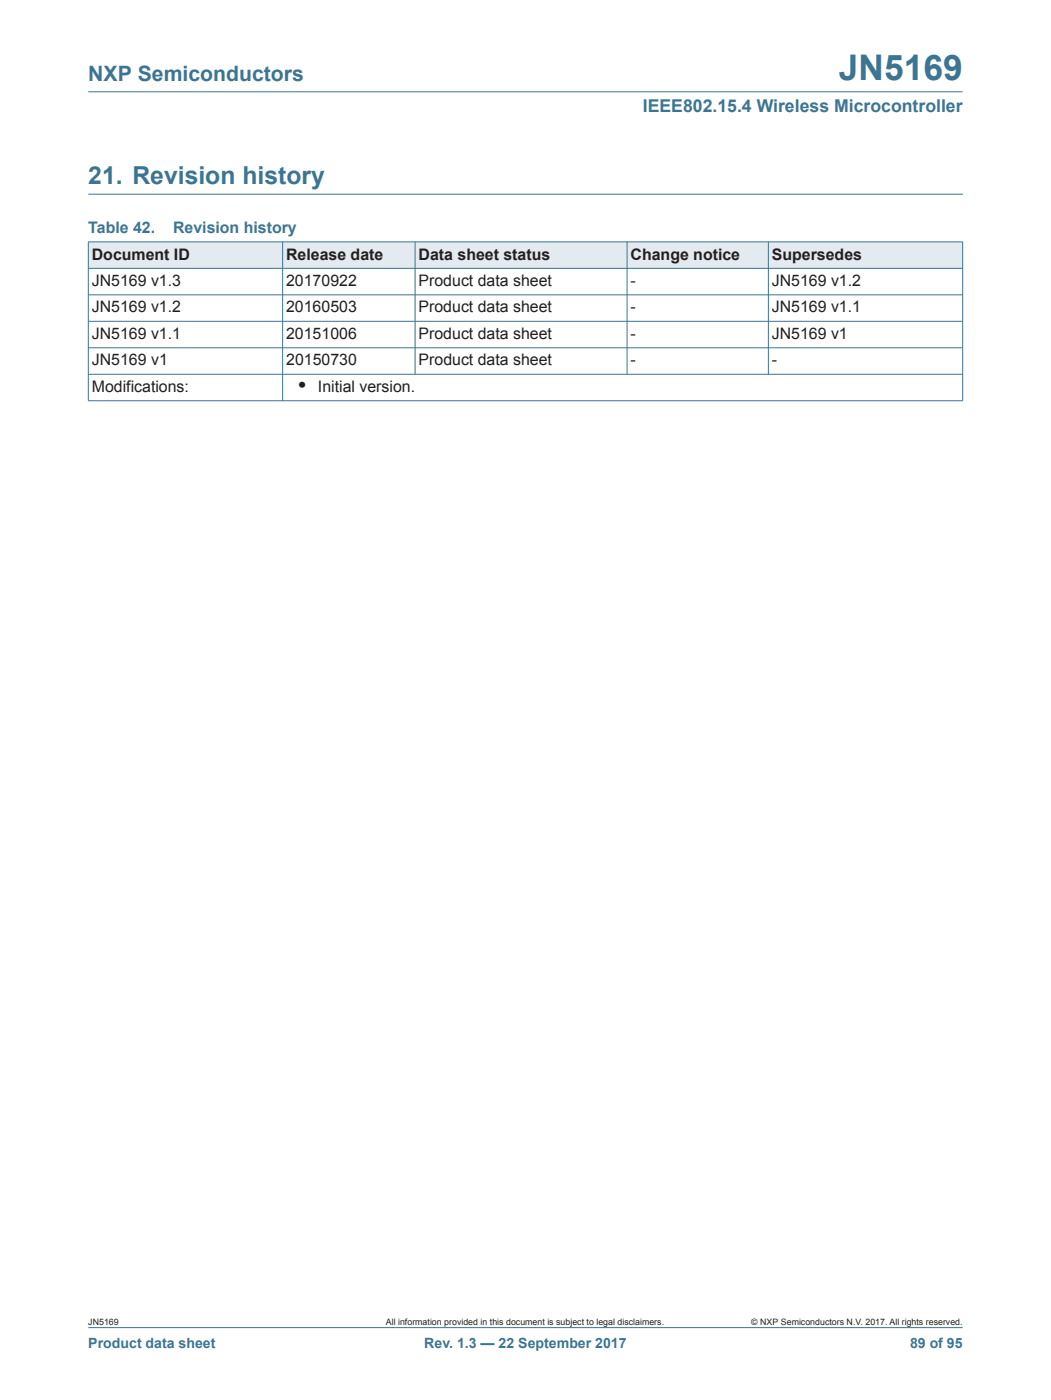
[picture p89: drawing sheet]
<svg xmlns="http://www.w3.org/2000/svg" width="210mm" height="280mm" viewBox="0 0 210 280" stroke-linecap="round" stroke-linejoin="round" font-family="sans-serif">
<defs><g id="words">
<text font-size="7.1" fill="#3c7592" x="167.6" y="16">JN5169</text>
<text font-size="4.9" fill="#3c7592" x="17.6" y="36.8">21. Revision history</text>
<text font-size="4.2" fill="#3c7592" x="17.6" y="16.2">NXP Semiconductors</text>
<text font-size="4.2" fill="#231f20" x="59.6" y="78.3">•</text>
<text font-size="3.5" fill="#3c7592" x="128.4" y="22.5">IEEE802.15.4 Wireless Microcontroller</text>
<g font-size="3.2" fill="#3c7592">
<text x="17.6" y="46.6">Table 42.</text>
<text x="34.6" y="46.6">Revision history</text>
</g>
<g font-size="3.2" fill="#231f20">
<text x="18.3" y="51.9">Document ID</text>
<text x="57.1" y="51.9">Release date</text>
<text x="83.6" y="51.9">Data sheet status</text>
<text x="125.9" y="51.9">Change notice</text>
<text x="154.2" y="51.9">Supersedes</text>
<text x="18.3" y="57.2">JN5169 v1.3</text>
<text x="57.1" y="57.2">20170922</text>
<text x="83.6" y="57.2">Product data sheet</text>
<text x="125.9" y="57.2">-</text>
<text x="154.1" y="57.2">JN5169 v1.2</text>
<text x="18.3" y="62.4">JN5169 v1.2</text>
<text x="57.1" y="62.4">20160503</text>
<text x="83.6" y="62.4">Product data sheet</text>
<text x="125.9" y="62.4">-</text>
<text x="154.1" y="62.4">JN5169 v1.1</text>
<text x="18.3" y="67.7">JN5169 v1.1</text>
<text x="57.1" y="67.7">20151006</text>
<text x="83.6" y="67.7">Product data sheet</text>
<text x="125.9" y="67.7">-</text>
<text x="154.1" y="67.7">JN5169 v1</text>
<text x="18.3" y="73">JN5169 v1</text>
<text x="57.2" y="73">20150730</text>
<text x="83.6" y="73">Product data sheet</text>
<text x="125.9" y="73">-</text>
<text x="154.2" y="73">-</text>
<text x="18.3" y="78.3">Modifications:</text>
<text x="63.5" y="78.3">Initial version.</text>
</g>
<g font-size="2.8" fill="#3c7592">
<text x="17.6" y="269.3">Product data sheet</text>
<text x="84.7" y="269.3">Rev. 1.3 — 22 September 2017</text>
<text x="181.8" y="269.3">89 of 95</text>
</g>
<g font-size="1.8" fill="#231f20">
<text x="17.6" y="264.7">JN5169</text>
<text x="77.1" y="264.7">All information provided in this document is subject to legal disclaimers.</text>
<text x="150" y="264.7">© NXP Semiconductors N.V. 2017. All rights reserved.</text>
</g>
</g></defs>
<g fill="#3c7592" stroke="#3c7592" stroke-width=".2">
<path d="M17.6 265.3h174.7z"/>
<path d="M17.6 18.3h174.7z"/>
</g>
<path d="M17.6 38.8h174.7" fill="none" stroke="#3c7592" stroke-width=".2"/>
<g fill="#e3ebf1">
<path d="M17.6 48.3h38.8v5.3h-38.8z"/>
<path d="M56.4 48.3h26.5v5.3h-26.5z"/>
<path d="M82.9 48.3h42.3v5.3h-42.3z"/>
<path d="M125.2 48.3h28.3v5.3h-28.3z"/>
<path d="M153.5 48.3h38.8v5.3h-38.8z"/>
</g>
<g fill="#3c7592" stroke="#3c7592" stroke-width=".2">
<path d="M17.6 48.4v31.6z"/>
<path d="M56.4 48.3v31.8z"/>
<path d="M82.9 48.3v26.5z"/>
<path d="M125.2 48.3v26.5z"/>
<path d="M153.5 48.3v26.5z"/>
<path d="M192.3 48.4v31.6z"/>
<path d="M17.6 48.3h174.7z"/>
<path d="M17.6 53.6h174.7z"/>
<path d="M17.6 58.9h174.7z"/>
<path d="M17.6 64.2h174.7z"/>
<path d="M17.6 69.5h174.7z"/>
<path d="M17.6 74.8h174.7z"/>
<path d="M17.6 80.1h174.7z"/>
</g>
<use href="#words"/>
</svg>
